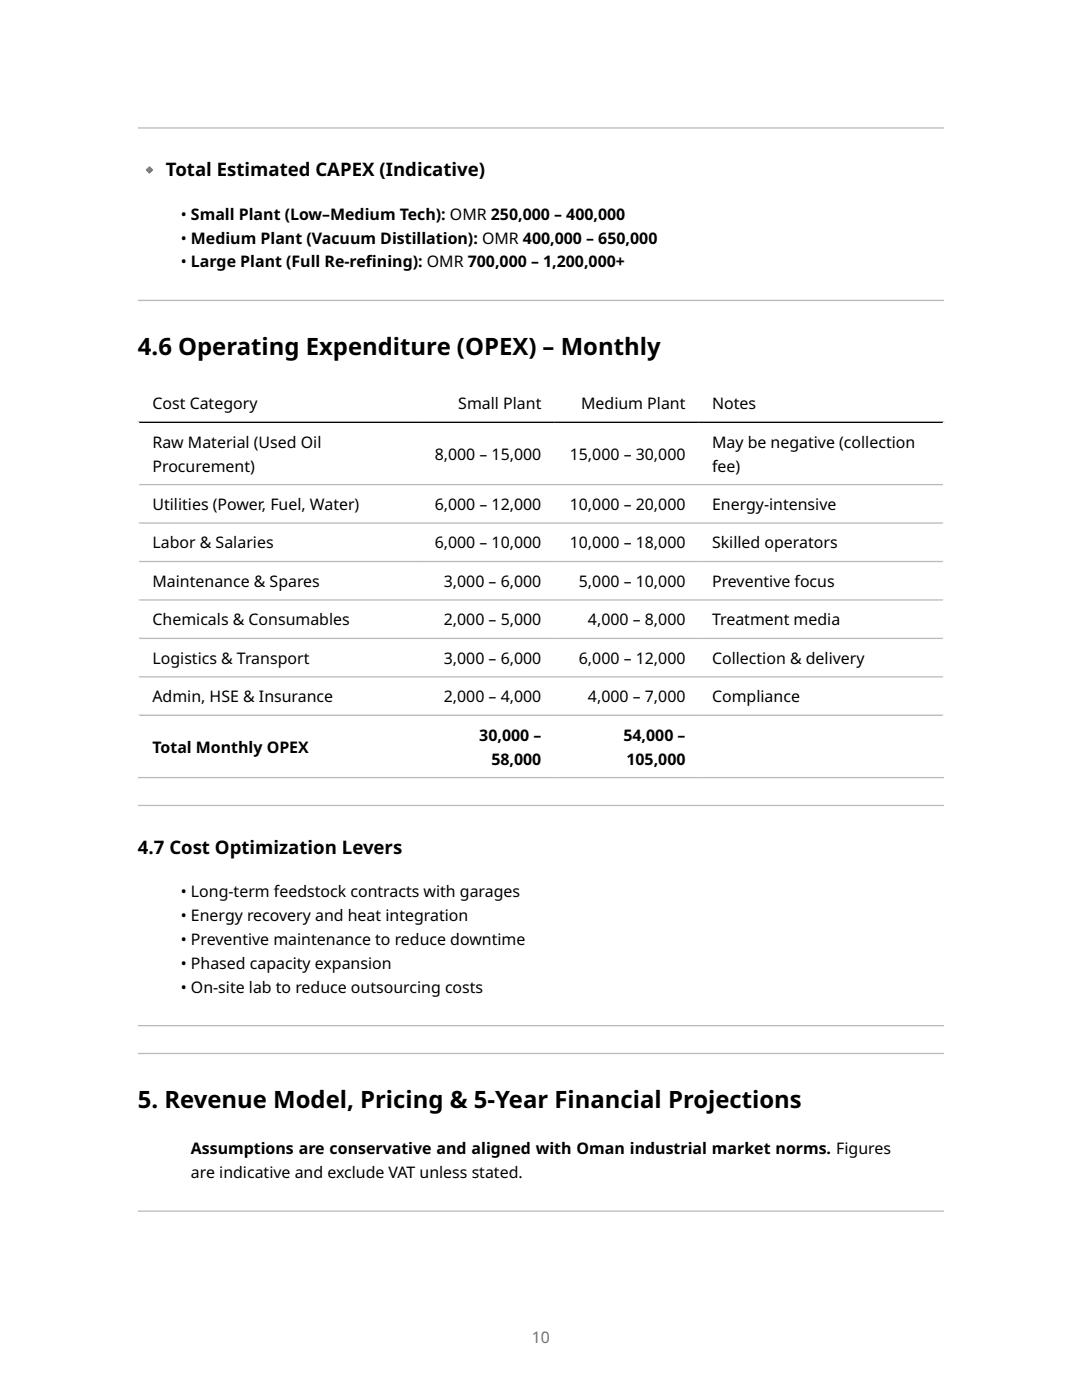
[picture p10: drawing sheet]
<svg xmlns="http://www.w3.org/2000/svg" width="216mm" height="279mm" viewBox="0 0 216 279" stroke-linecap="round" stroke-linejoin="round" font-family="sans-serif">
<defs><g id="words">
<g font-size="4.8">
<text x="27.5" y="70.8">4.6 Operating Expenditure (OPEX) – Monthly</text>
<text x="27.5" y="221.1">5. Revenue Model, Pricing &amp; 5-Year Financial Projections</text>
</g>
<g font-size="3.7">
<text x="33.1" y="35.2">Total Estimated CAPEX (Indicative)</text>
<text x="27.5" y="170.4">4.7 Cost Optimization Levers</text>
</g>
<g font-size="3.2">
<text x="36.1" y="43.9">• Small Plant (Low–Medium Tech): OMR 250,000 – 400,000</text>
<text x="36.1" y="48.6">• Medium Plant (Vacuum Distillation): OMR 400,000 – 650,000</text>
<text x="36.1" y="53.4">• Large Plant (Full Re-ref</text>
<text x="73" y="53.4">ining): OMR 700,000 – 1,200,000+</text>
<text x="30.4" y="81.7">Cost Category</text>
<text x="91.4" y="81.7">Small Plant</text>
<text x="116" y="81.7">Medium Plant</text>
<text x="142.1" y="81.7">Notes</text>
<text x="30.4" y="89.3">Raw Material (Used Oil</text>
<text x="142.1" y="89.3">May be negative (collection</text>
<text x="30.4" y="94.1">Procurement)</text>
<text x="86.7" y="91.7">8,000 – 15,000</text>
<text x="113.7" y="91.7">15,000 – 30,000</text>
<text x="142.1" y="94.1">fee)</text>
<text x="30.4" y="101.8">Utilities (Power, Fuel, Water)</text>
<text x="86.7" y="101.8">6,000 – 12,000</text>
<text x="113.7" y="101.8">10,000 – 20,000</text>
<text x="142.1" y="101.8">Energy-intensive</text>
<text x="30.4" y="109.5">Labor &amp; Salaries</text>
<text x="86.7" y="109.5">6,000 – 10,000</text>
<text x="113.7" y="109.5">10,000 – 18,000</text>
<text x="142.1" y="109.5">Skilled operators</text>
<text x="30.4" y="117.1">Maintenance &amp; Spares</text>
<text x="88.6" y="117.1">3,000 – 6,000</text>
<text x="115.5" y="117.1">5,000 – 10,000</text>
<text x="142.1" y="117.1">Preventive focus</text>
<text x="30.4" y="124.8">Chemicals &amp; Consumables</text>
<text x="88.6" y="124.8">2,000 – 5,000</text>
<text x="117.3" y="124.8">4,000 – 8,000</text>
<text x="142.1" y="124.8">Treatment media</text>
<text x="30.4" y="132.5">Logistics &amp; Transport</text>
<text x="88.6" y="132.5">3,000 – 6,000</text>
<text x="115.5" y="132.5">6,000 – 12,000</text>
<text x="142.1" y="132.5">Collection &amp; delivery</text>
<text x="30.4" y="140.1">Admin, HSE &amp; Insurance</text>
<text x="88.6" y="140.1">2,000 – 4,000</text>
<text x="117.3" y="140.1">4,000 – 7,000</text>
<text x="142.1" y="140.1">Compliance</text>
<text x="95.6" y="147.8">30,000 –</text>
<text x="124.4" y="147.8">54,000 –</text>
<text x="30.4" y="150.2">Total Monthly OPEX</text>
<text x="98" y="152.6">58,000</text>
<text x="125" y="152.6">105,000</text>
<text x="36.1" y="179.1">• Long-term feedstock contracts with garages</text>
<text x="36.1" y="183.8">• Energy recovery and heat integration</text>
<text x="36.1" y="188.6">• Preventive maintenance to reduce downtime</text>
<text x="36.1" y="193.4">• Phased capacity expansion</text>
<text x="36.1" y="198.1">• On-site lab to reduce outsourcing costs</text>
<text x="38.1" y="230.4">Assumptions are conservative and aligned with Oman industrial market norms. Figures</text>
<text x="38.1" y="235.1">are indicative and exclude VAT unless stated.</text>
</g>
<text font-size="3.2" fill="#6e6e6e" x="106.1" y="267.9">10</text>
</g></defs>
<g fill="#bbb">
<path d="M27.5 25.7h160.9zM27.5 25.4h160.9v.3h-160.9z" fill-rule="evenodd"/>
<path d="M27.5 60.1h160.9zM27.5 59.8h160.9v.3h-160.9z" fill-rule="evenodd"/>
</g>
<path d="M27.5 76.6h160.9M27.6 76.5v78.8M188.3 76.5v78.8" fill="none" stroke="#fff" stroke-width=".26"/>
<path d="M27.5 84.3h160.9" fill="none" stroke="#000" stroke-width=".26"/>
<path d="M27.5 96.7h160.9M27.5 104.4h160.9M27.5 112.1h160.9M27.5 119.7h160.9M27.5 127.4h160.9M27.5 135.1h160.9M27.5 142.8h160.9M27.5 155.2h160.9" fill="none" stroke="#bbb" stroke-width=".26"/>
<g fill="#bbb">
<path d="M27.5 160.9h160.9zM27.5 160.6h160.9v.3h-160.9z" fill-rule="evenodd"/>
<path d="M27.5 204.8h160.9zM27.5 204.6h160.9v.2h-160.9z" fill-rule="evenodd"/>
<path d="M27.5 210.4h160.9zM27.5 210.1h160.9v.3h-160.9z" fill-rule="evenodd"/>
<path d="M27.5 241.9h160.9zM27.5 241.6h160.9v.3h-160.9z" fill-rule="evenodd"/>
</g>
<path d="M29.1 33.8l.7-.6 .7 .7-.7 .7z" fill="#1976d2"/>
<path d="M29.7 33.3l.7 .6-.7 .6-.6-.6z" fill="#2196f3"/>
<g fill="#90caf9">
<path d="M29.3 33.7l.4-.4z"/>
<circle cx="29.2" cy="33.9" r=".04"/>
</g>
<use href="#words"/>
</svg>
